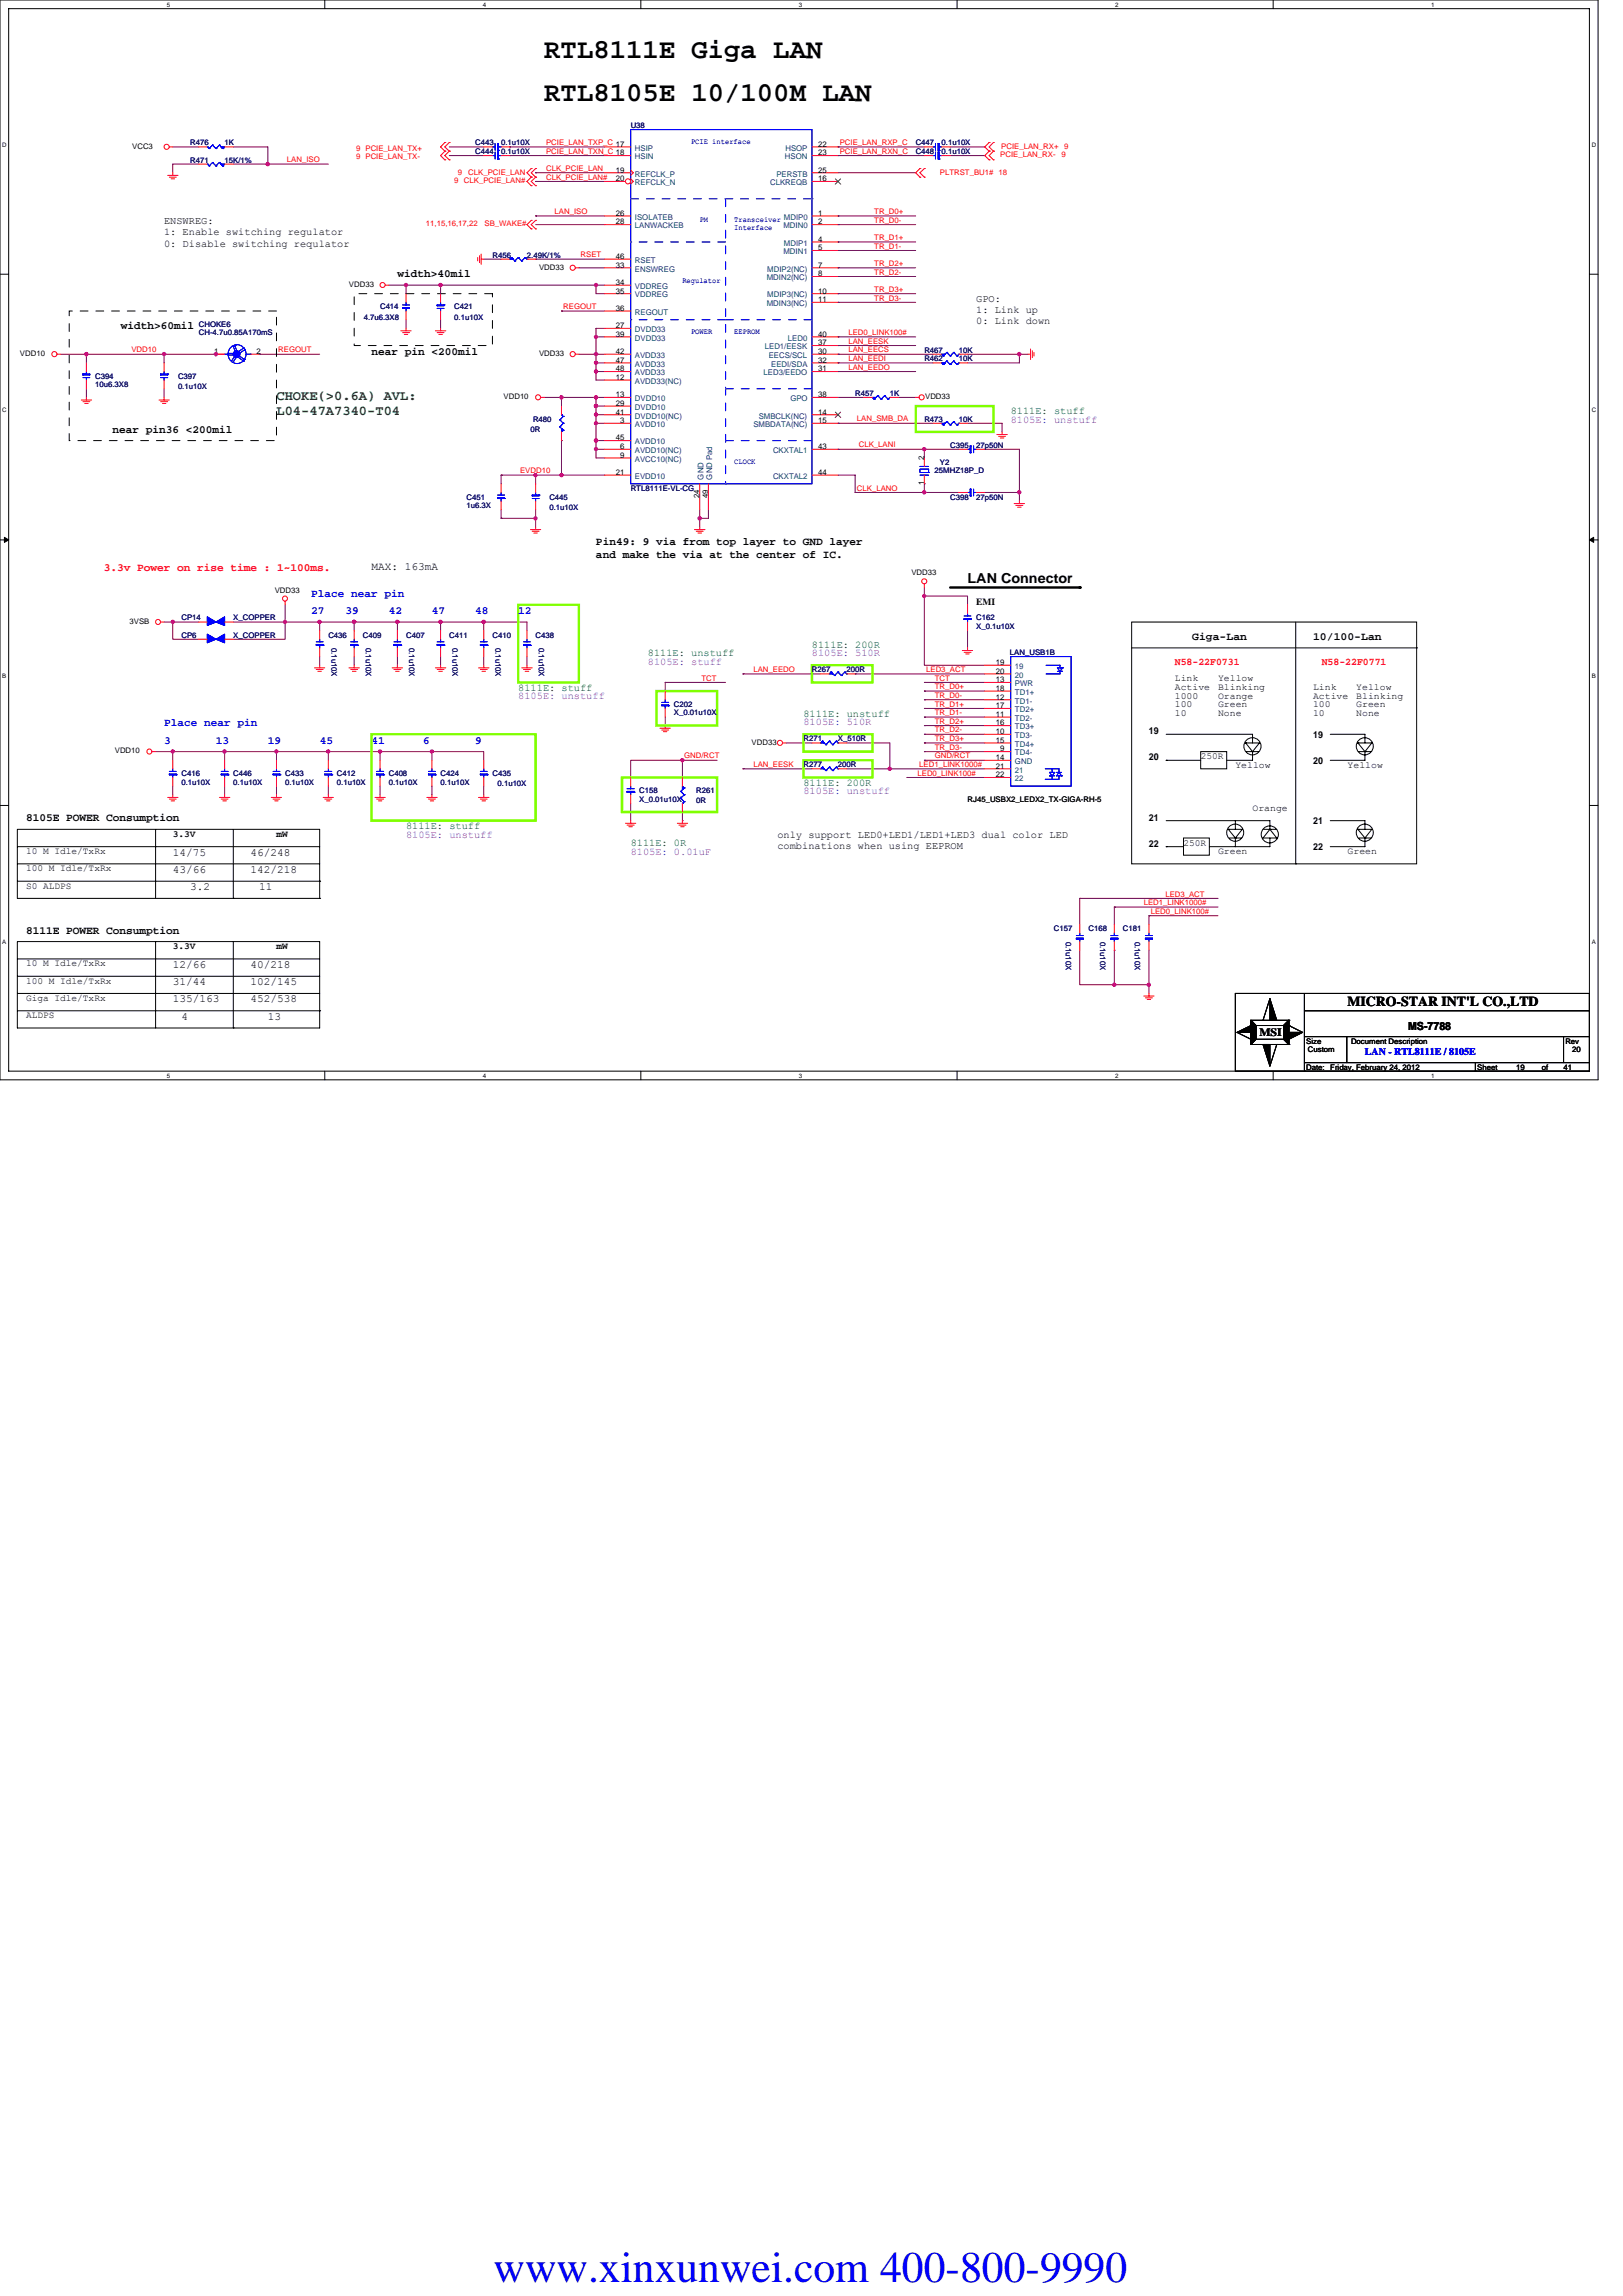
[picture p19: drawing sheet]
<svg xmlns="http://www.w3.org/2000/svg" width="210mm" height="297mm" viewBox="0 0 210 297" stroke-linecap="round" stroke-linejoin="round" font-family="sans-serif">
<defs><g id="words">
<text font-size="5.6" fill="#00f" x="63.9" y="295.3">www.xinxunwei.com 400-800-9990</text>
<g font-size="3.6">
<text x="70.4" y="7.5">RTL8111E Giga LAN</text>
<text x="70.4" y="13">RTL8105E 10/100M LAN</text>
</g>
<g font-size="1.8" fill="#008000">
<text x="35.8" y="51.8">CHOKE(&gt;0.6A) AVL:</text>
<text x="35.8" y="53.7">L04-47A7340-T04</text>
</g>
<g font-size="1.8">
<text x="125.2" y="75.4">LAN Connector</text>
<text x="174.3" y="130.2">MICRO-STAR INT'L CO.,LTD</text>
</g>
<g font-size="1.4">
<text x="51.4" y="35.9">width&gt;40mil</text>
<text x="15.6" y="42.6">width&gt;60mil</text>
<text x="48.1" y="45.9">near pin &lt;200mil</text>
<text x="14.5" y="56">near pin36 &lt;200mil</text>
<text x="77.1" y="70.5">Pin49: 9 via from top layer to GND layer</text>
<text x="48.1" y="73.8">MAX: 163mA</text>
<text x="77.1" y="72.1">and make the via at the center of IC.</text>
<text x="154.2" y="82.8">Giga-Lan</text>
<text x="169.9" y="82.8">10/100-Lan</text>
<text x="3.4" y="106.3">8105E POWER Consumption</text>
<text x="22.4" y="110.7">14/75</text>
<text x="22.4" y="112.9">43/66</text>
<text x="32.4" y="110.7">46/248</text>
<text x="32.4" y="112.9">142/218</text>
<text x="24.6" y="115.1">3.2</text>
<text x="33.5" y="115.1">11</text>
<text x="3.4" y="120.8">8111E POWER Consumption</text>
<text x="22.4" y="125.2">12/66</text>
<text x="32.4" y="125.2">40/218</text>
<text x="22.4" y="129.7">135/163</text>
<text x="22.4" y="127.4">31/44</text>
<text x="23.5" y="131.9">4</text>
<text x="32.4" y="129.7">452/538</text>
<text x="32.4" y="127.4">102/145</text>
<text x="34.7" y="131.9">13</text>
<text x="162.9" y="134">MSI</text>
<text x="182.2" y="133.2">MS-7788</text>
</g>
<text font-size="1.4" fill="#f00" x="13.4" y="73.9">3.3v Power on rise time : 1~100ms.</text>
<g font-size="1.4" fill="#00f">
<text x="40.2" y="77.2">Place near pin</text>
<text x="40.2" y="79.4">27</text>
<text x="44.7" y="79.4">39</text>
<text x="50.3" y="79.4">42</text>
<text x="55.9" y="79.4">47</text>
<text x="61.5" y="79.4">48</text>
<text x="67.1" y="79.4">12</text>
<text x="21.2" y="94">Place near pin</text>
<text x="21.2" y="96.2">3</text>
<text x="27.9" y="96.2">13</text>
<text x="34.6" y="96.2">19</text>
<text x="41.4" y="96.2">45</text>
<text x="48.1" y="96.2">41</text>
<text x="54.8" y="96.2">6</text>
<text x="61.5" y="96.2">9</text>
</g>
<g font-size="1.3">
<text x="21.2" y="29">ENSWREG:</text>
<text x="21.2" y="30.5">1: Enable switching regulator</text>
<text x="21.2" y="31.9">0: Disable switching requlator</text>
<text x="126.3" y="39.1">GPO:</text>
<text x="126.3" y="40.5">1: Link up</text>
<text x="126.3" y="42">0: Link down</text>
<text x="100.6" y="108.4">only support LED0+LED1/LED1+LED3 dual color LED</text>
<text x="100.6" y="109.8">combinations when using EEPROM</text>
</g>
<g font-size="1.3" fill="#008000">
<text x="130.8" y="53.6">8111E: stuff</text>
<text x="105.1" y="83.8">8111E: 200R</text>
<text x="67.1" y="89.4">8111E: stuff</text>
<text x="83.8" y="84.9">8111E: unstuff</text>
<text x="103.9" y="92.7">8111E: unstuff</text>
<text x="103.9" y="101.7">8111E: 200R</text>
<text x="52.5" y="107.3">8111E: stuff</text>
<text x="81.6" y="109.5">8111E: 0R</text>
</g>
<g font-size="1.3" fill="#8000ff">
<text x="130.8" y="54.7">8105E: unstuff</text>
<text x="83.8" y="86">8105E: stuff</text>
<text x="105.1" y="84.9">8105E: 510R</text>
<text x="67.1" y="90.5">8105E: unstuff</text>
<text x="103.9" y="93.9">8105E: 510R</text>
<text x="103.9" y="102.8">8105E: unstuff</text>
<text x="52.5" y="108.4">8105E: unstuff</text>
<text x="81.6" y="110.6">8105E: 0.01uF</text>
</g>
<g font-size="1.3" fill="#f00">
<text x="152" y="86.1">N58-22F0731</text>
<text x="171" y="86.1">N58-22F0771</text>
</g>
<text font-size="1.3" fill="#00f" x="176.6" y="136.5">LAN - RTL8111E / 8105E</text>
<g font-size="1.2">
<text x="126.3" y="78.3">EMI</text>
<text x="152" y="88.2">Link</text>
<text x="152" y="89.3">Active</text>
<text x="157.6" y="89.3">Blinking</text>
<text x="157.6" y="88.2">Yellow</text>
<text x="169.9" y="89.3">Link</text>
<text x="175.5" y="89.3">Yellow</text>
<text x="148.7" y="95">19</text>
<text x="152" y="92.6">10</text>
<text x="152" y="91.5">100</text>
<text x="152" y="90.4">1000</text>
<text x="157.6" y="90.4">Orange</text>
<text x="157.6" y="91.5">Green</text>
<text x="157.6" y="92.6">None</text>
<text x="169.9" y="92.6">10</text>
<text x="169.9" y="95.5">19</text>
<text x="169.9" y="91.5">100</text>
<text x="169.9" y="90.4">Active</text>
<text x="175.5" y="91.5">Green</text>
<text x="175.5" y="92.6">None</text>
<text x="175.5" y="90.4">Blinking</text>
<text x="148.7" y="98.4">20</text>
<text x="155.3" y="98.2">250R</text>
<text x="159.8" y="99.3">Yellow</text>
<text x="169.9" y="98.8">20</text>
<text x="174.3" y="99.3">Yellow</text>
<text x="148.7" y="106.2">21</text>
<text x="162.1" y="104.9">Orange</text>
<text x="169.9" y="106.6">21</text>
<text x="3.4" y="112.7">100 M Idle/TxRx</text>
<text x="3.4" y="110.5">10 M Idle/TxRx</text>
<text x="22.4" y="108.3">3.3V</text>
<text x="35.8" y="108.3">mW</text>
<text x="148.7" y="109.5">22</text>
<text x="153.1" y="109.4">250R</text>
<text x="157.6" y="110.5">Green</text>
<text x="169.9" y="110">22</text>
<text x="174.3" y="110.5">Green</text>
<text x="3.4" y="115">S0 ALDPS</text>
<text x="3.4" y="125">10 M Idle/TxRx</text>
<text x="22.4" y="122.8">3.3V</text>
<text x="35.8" y="122.8">mW</text>
<text x="3.4" y="127.3">100 M Idle/TxRx</text>
<text x="3.4" y="131.7">ALDPS</text>
<text x="3.4" y="129.5">Giga Idle/TxRx</text>
</g>
<g font-size="1" fill="#000080">
<text x="81.6" y="16.6">U38</text>
<text x="24.6" y="21">R471</text>
<text x="24.6" y="18.8">R476</text>
<text x="29.1" y="21">15K/1%</text>
<text x="29.1" y="18.8">1K</text>
<text x="61.5" y="19.9">C444</text>
<text x="61.5" y="18.8">C443</text>
<text x="64.8" y="19.9">0.1u10X</text>
<text x="64.8" y="18.8">0.1u10X</text>
<text x="118.5" y="18.8">C447</text>
<text x="118.5" y="19.9">C448</text>
<text x="121.8" y="18.8">0.1u10X</text>
<text x="121.8" y="19.9">0.1u10X</text>
<text x="63.7" y="33.3">R456</text>
<text x="68.2" y="33.3">2.49K/1%</text>
<text x="47.1" y="41.4">4.7u6.3X8</text>
<text x="49.2" y="40">C414</text>
<text x="58.8" y="40">C421</text>
<text x="58.8" y="41.4">0.1u10X</text>
<text x="25.7" y="42.3">CHOKE6</text>
<text x="25.7" y="43.4">CH-4.7u0.85A170mS</text>
<text x="119.6" y="46.7">R462</text>
<text x="119.6" y="45.6">R467</text>
<text x="124.1" y="46.7">10K</text>
<text x="124.1" y="45.6">10K</text>
<text x="12.3" y="49">C394</text>
<text x="12.3" y="50.1">10u6.3X8</text>
<text x="23" y="49">C397</text>
<text x="23" y="50.3">0.1u10X</text>
<text x="110.6" y="51.2">R457</text>
<text x="115.1" y="51.2">1K</text>
<text x="68.6" y="55.9">0R</text>
<text x="69" y="54.6">R480</text>
<text x="119.6" y="54.6">R473</text>
<text x="122.9" y="57.9">C395</text>
<text x="124.1" y="54.6">10K</text>
<text x="126.3" y="57.9">27p50N</text>
<text x="60.3" y="64.6">C451</text>
<text x="60.3" y="65.7">1u6.3X</text>
<text x="71.1" y="64.6">C445</text>
<text x="71.1" y="66">0.1u10X</text>
<text x="81.6" y="63.5">RTL8111E-VL-CG</text>
<text x="120.9" y="61.3">25MHZ18P_D</text>
<text x="121.6" y="60.2">Y2</text>
<text x="122.9" y="64.6">C398</text>
<text x="126.3" y="64.6">27p50N</text>
<text x="23.5" y="82.5">CP6</text>
<text x="23.5" y="80.3">CP14</text>
<text x="30.2" y="82.5">X_COPPER</text>
<text x="30.2" y="80.3">X_COPPER</text>
<text x="42.5" y="82.5">C436</text>
<text x="42.9" y="83.8" transform="rotate(90 42.9 83.8)">0.1u10X</text>
<text x="46.9" y="82.5">C409</text>
<text x="47.3" y="83.8" transform="rotate(90 47.3 83.8)">0.1u10X</text>
<text x="52.5" y="82.5">C407</text>
<text x="52.9" y="83.8" transform="rotate(90 52.9 83.8)">0.1u10X</text>
<text x="58.1" y="82.5">C411</text>
<text x="58.5" y="83.8" transform="rotate(90 58.5 83.8)">0.1u10X</text>
<text x="63.7" y="82.5">C410</text>
<text x="64.1" y="83.8" transform="rotate(90 64.1 83.8)">0.1u10X</text>
<text x="69.3" y="82.5">C438</text>
<text x="69.7" y="83.8" transform="rotate(90 69.7 83.8)">0.1u10X</text>
<text x="126.3" y="80.3">C162</text>
<text x="126.3" y="81.4">X_0.1u10X</text>
<text x="105.1" y="87">R267</text>
<text x="109.5" y="87">200R</text>
<text x="130.7" y="84.7">LAN_USB1B</text>
<text x="87.2" y="91.4">C202</text>
<text x="87.2" y="92.6">X_0.01u10X</text>
<text x="103.9" y="95.9">R271</text>
<text x="108.4" y="95.9">X_510R</text>
<text x="23.5" y="100.4">C416</text>
<text x="23.5" y="101.5">0.1u10X</text>
<text x="30.2" y="100.4">C446</text>
<text x="30.2" y="101.5">0.1u10X</text>
<text x="36.9" y="100.4">C433</text>
<text x="36.9" y="101.5">0.1u10X</text>
<text x="43.6" y="100.4">C412</text>
<text x="43.6" y="101.5">0.1u10X</text>
<text x="50.3" y="100.4">C408</text>
<text x="50.3" y="101.5">0.1u10X</text>
<text x="57" y="100.4">C424</text>
<text x="57" y="101.5">0.1u10X</text>
<text x="63.7" y="100.4">C435</text>
<text x="64.4" y="101.7">0.1u10X</text>
<text x="103.9" y="99.3">R277</text>
<text x="108.4" y="99.3">200R</text>
<text x="82.7" y="102.6">C158</text>
<text x="82.7" y="103.7">X_0.01u10X</text>
<text x="90.1" y="102.6">R261</text>
<text x="90.1" y="103.9">0R</text>
<text x="136.4" y="120.5">C157</text>
<text x="137.9" y="121.8" transform="rotate(90 137.9 121.8)">0.1u10X</text>
<text x="140.8" y="120.5">C168</text>
<text x="142.3" y="121.8" transform="rotate(90 142.3 121.8)">0.1u10X</text>
<text x="145.3" y="120.5">C181</text>
<text x="146.8" y="121.8" transform="rotate(90 146.8 121.8)">0.1u10X</text>
</g>
<g font-size="1">
<text x="17.1" y="19.2">VCC3</text>
<text x="79.7" y="22.3">19</text>
<text x="79.7" y="23.5">20</text>
<text x="105.8" y="22.3">25</text>
<text x="105.8" y="20.1">23</text>
<text x="105.8" y="19">22</text>
<text x="105.8" y="23.5">16</text>
<text x="79.7" y="29">28</text>
<text x="79.7" y="27.9">26</text>
<text x="105.8" y="29">2</text>
<text x="105.8" y="27.9">1</text>
<text x="69.7" y="34.9">VDD33</text>
<text x="79.7" y="34.6">33</text>
<text x="79.7" y="33.5">46</text>
<text x="105.8" y="35.8">8</text>
<text x="105.8" y="32.4">5</text>
<text x="105.8" y="34.6">7</text>
<text x="105.8" y="31.3">4</text>
<text x="45.1" y="37.1">VDD33</text>
<text x="79.7" y="36.9">34</text>
<text x="79.7" y="38">35</text>
<text x="79.7" y="40.2">36</text>
<text x="105.8" y="39.1">11</text>
<text x="105.8" y="38">10</text>
<text x="2.6" y="46.1">VDD10</text>
<text x="27.7" y="45.8">1</text>
<text x="33.2" y="45.8">2</text>
<text x="69.7" y="46.1">VDD33</text>
<text x="79.7" y="43.6">39</text>
<text x="79.7" y="46.9">47</text>
<text x="79.7" y="42.5">27</text>
<text x="79.7" y="45.8">42</text>
<text x="105.8" y="44.7">37</text>
<text x="105.8" y="45.8">30</text>
<text x="105.8" y="46.9">32</text>
<text x="105.8" y="43.6">40</text>
<text x="65.2" y="51.6">VDD10</text>
<text x="79.7" y="48">48</text>
<text x="79.7" y="51.4">13</text>
<text x="79.7" y="52.5">29</text>
<text x="79.7" y="49.1">12</text>
<text x="79.7" y="53.6">41</text>
<text x="105.8" y="51.4">38</text>
<text x="105.8" y="53.6">14</text>
<text x="105.8" y="48">31</text>
<text x="119.7" y="51.6">VDD33</text>
<text x="79.7" y="57">45</text>
<text x="80.2" y="59.2">9</text>
<text x="80.2" y="58.1">6</text>
<text x="80.2" y="54.7">3</text>
<text x="105.8" y="58.1">43</text>
<text x="105.8" y="54.7">15</text>
<text x="119.6" y="59.6" transform="rotate(-90 119.6 59.6)">2</text>
<text x="79.7" y="61.4">21</text>
<text x="90.5" y="64.5" transform="rotate(-90 90.5 64.5)">24</text>
<text x="91.6" y="64.5" transform="rotate(-90 91.6 64.5)">49</text>
<text x="105.8" y="61.4">44</text>
<text x="119.6" y="62.8" transform="rotate(-90 119.6 62.8)">1</text>
<text x="35.5" y="76.7">VDD33</text>
<text x="117.9" y="74.4">VDD33</text>
<text x="16.8" y="80.7">3VSB</text>
<text x="128.8" y="86">19</text>
<text x="128.8" y="87.2">20</text>
<text x="128.8" y="88.3">13</text>
<text x="128.8" y="89.4">18</text>
<text x="128.8" y="95">10</text>
<text x="128.8" y="92.8">11</text>
<text x="128.8" y="90.5">12</text>
<text x="128.8" y="93.9">16</text>
<text x="128.8" y="91.6">17</text>
<text x="14.9" y="97.5">VDD10</text>
<text x="97.2" y="96.4">VDD33</text>
<text x="128.8" y="99.4">21</text>
<text x="128.8" y="100.6">22</text>
<text x="128.8" y="98.3">14</text>
<text x="128.8" y="96.1">15</text>
<text x="129.4" y="97.2">9</text>
<text x="125.2" y="103.7">RJ45_USBX2_LEDX2_TX-GIGA-RH-5</text>
<text x="169" y="135">Size</text>
<text x="169.2" y="136.1">Custom</text>
<text x="174.8" y="135">Document Description</text>
<text x="202.5" y="135">Rev</text>
<text x="203.4" y="136.1">20</text>
<text x="169" y="138.4">Date:</text>
<text x="172.1" y="138.4">Friday, February 24, 2012</text>
<text x="191.1" y="138.4">Sheet</text>
<text x="196.2" y="138.4">19</text>
<text x="199.5" y="138.4">of</text>
<text x="202.3" y="138.4">41</text>
</g>
<g font-size="1" fill="#f00">
<text x="37.1" y="21">LAN_ISO</text>
<text x="46.1" y="20.6">9 PCIE_LAN_TX-</text>
<text x="46.1" y="19.5">9 PCIE_LAN_TX+</text>
<text x="58.8" y="23.7">9 CLK_PCIE_LAN#</text>
<text x="59.2" y="22.6">9</text>
<text x="60.6" y="22.6">CLK_PCIE_LAN</text>
<text x="70.7" y="22.1">CLK_PCIE_LAN</text>
<text x="70.7" y="23.2">CLK_PCIE_LAN#</text>
<text x="70.7" y="18.8">PCIE_LAN_TXP_C 17</text>
<text x="70.7" y="19.9">PCIE_LAN_TXN_C 18</text>
<text x="108.6" y="18.8">PCIE_LAN_RXP_C</text>
<text x="108.6" y="19.9">PCIE_LAN_RXN_C</text>
<text x="121.6" y="22.6">PLTRST_BU1# 18</text>
<text x="129.4" y="20.4">PCIE_LAN_RX-</text>
<text x="129.5" y="19.2">PCIE_LAN_RX+</text>
<text x="137.3" y="20.4">9</text>
<text x="137.7" y="19.2">9</text>
<text x="55.1" y="29.3">11,15,16,17,22</text>
<text x="62.7" y="29.3">SB_WAKE#</text>
<text x="71.8" y="27.7">LAN_ISO</text>
<text x="113.1" y="27.7">TR_D0+</text>
<text x="113.1" y="28.8">TR_D0-</text>
<text x="75.1" y="33.3">RSET</text>
<text x="113.1" y="34.4">TR_D2+</text>
<text x="113.1" y="35.5">TR_D2-</text>
<text x="113.1" y="31.1">TR_D1+</text>
<text x="113.1" y="32.2">TR_D1-</text>
<text x="72.9" y="40">REGOUT</text>
<text x="113.1" y="37.8">TR_D3+</text>
<text x="113.1" y="38.9">TR_D3-</text>
<text x="17" y="45.6">VDD10</text>
<text x="36" y="45.6">REGOUT</text>
<text x="109.8" y="47.8">LAN_EEDO</text>
<text x="109.8" y="45.6">LAN_EECS</text>
<text x="109.8" y="44.5">LAN_EESK</text>
<text x="109.8" y="46.7">LAN_EEDI</text>
<text x="109.8" y="43.3">LED0_LINK100#</text>
<text x="110.9" y="54.5">LAN_SMB_DA</text>
<text x="111.1" y="57.9">CLK_LANI</text>
<text x="67.3" y="61.2">EVDD10</text>
<text x="110.9" y="63.5">CLK_LANO</text>
<text x="90.8" y="88.1">TCT</text>
<text x="97.5" y="87">LAN_EEDO</text>
<text x="119.8" y="87">LED3_ACT</text>
<text x="120.9" y="88.1">TCT</text>
<text x="120.9" y="89.2">TR_D0+</text>
<text x="120.9" y="93.6">TR_D2+</text>
<text x="120.9" y="90.3">TR_D0-</text>
<text x="120.9" y="94.8">TR_D2-</text>
<text x="120.9" y="91.4">TR_D1+</text>
<text x="120.9" y="92.5">TR_D1-</text>
<text x="120.9" y="95.9">TR_D3+</text>
<text x="88.5" y="98.1">GND/RCT</text>
<text x="97.5" y="99.2">LAN_EESK</text>
<text x="118.7" y="100.4">LED0_LINK100#</text>
<text x="118.9" y="99.2">LED1_LINK1000#</text>
<text x="120.9" y="97">TR_D3-</text>
<text x="120.9" y="98.1">GND/RCT</text>
<text x="148" y="117.1">LED1_LINK1000#</text>
<text x="148.9" y="118.2">LED0_LINK100#</text>
<text x="150.8" y="116">LED3_ACT</text>
</g>
<g font-size="1" fill="#004080">
<text x="82.1" y="19.5">HSIP</text>
<text x="82.1" y="20.6">HSIN</text>
<text x="82.1" y="22.8">REFCLK_P</text>
<text x="82.1" y="24">REFCLK_N</text>
<text x="99.6" y="24">CLKREQB</text>
<text x="100.5" y="22.8">PERSTB</text>
<text x="101.6" y="20.6">HSON</text>
<text x="101.6" y="19.5">HSOP</text>
<text x="82.1" y="29.5">LANWACKEB</text>
<text x="82.1" y="28.4">ISOLATEB</text>
<text x="101.4" y="29.5">MDIN0</text>
<text x="101.4" y="28.4">MDIP0</text>
<text x="82.1" y="35.1">ENSWREG</text>
<text x="82.1" y="34">RSET</text>
<text x="99.3" y="35.1">MDIP2(NC)</text>
<text x="101.4" y="32.9">MDIN1</text>
<text x="101.4" y="31.8">MDIP1</text>
<text x="82.1" y="37.4">VDDREG</text>
<text x="82.1" y="38.5">VDDREG</text>
<text x="82.1" y="40.7">REGOUT</text>
<text x="99.2" y="36.3">MDIN2(NC)</text>
<text x="99.2" y="39.6">MDIN3(NC)</text>
<text x="99.3" y="38.5">MDIP3(NC)</text>
<text x="82.1" y="44.1">DVDD33</text>
<text x="82.1" y="47.4">AVDD33</text>
<text x="82.1" y="43">DVDD33</text>
<text x="82.1" y="46.3">AVDD33</text>
<text x="99" y="45.2">LED1/EESK</text>
<text x="99.5" y="46.3">EECS/SCL</text>
<text x="99.8" y="47.4">EEDI/SDA</text>
<text x="101.9" y="44.1">LED0</text>
<text x="82.1" y="48.6">AVDD33</text>
<text x="82.1" y="51.9">DVDD10</text>
<text x="82.1" y="53">DVDD10</text>
<text x="82.1" y="49.7">AVDD33(NC)</text>
<text x="98.8" y="48.6">LED3/EEDO</text>
<text x="102.3" y="51.9">GPO</text>
<text x="82.1" y="59.7">AVCC10(NC)</text>
<text x="82.1" y="58.6">AVDD10(NC)</text>
<text x="82.1" y="54.1">DVDD10(NC)</text>
<text x="82.1" y="55.2">AVDD10</text>
<text x="82.1" y="57.5">AVDD10</text>
<text x="97.5" y="55.2">SMBDATA(NC)</text>
<text x="98.2" y="54.1">SMBCLK(NC)</text>
<text x="100" y="58.6">CKXTAL1</text>
<text x="82.1" y="62">EVDD10</text>
<text x="91" y="62" transform="rotate(-90 91 62)">GND</text>
<text x="92.1" y="62" transform="rotate(-90 92.1 62)">GND Pad</text>
<text x="100" y="62">CKXTAL2</text>
<text x="131.3" y="86.6">19</text>
<text x="131.3" y="87.7">20</text>
<text x="131.3" y="88.8">PWR</text>
<text x="131.3" y="89.9">TD1+</text>
<text x="131.3" y="95.5">TD3-</text>
<text x="131.3" y="93.3">TD2-</text>
<text x="131.3" y="91">TD1-</text>
<text x="131.3" y="94.4">TD3+</text>
<text x="131.3" y="92.1">TD2+</text>
<text x="131.3" y="99.9">21</text>
<text x="131.3" y="101.1">22</text>
<text x="131.3" y="97.7">TD4-</text>
<text x="131.3" y="98.8">GND</text>
<text x="131.3" y="96.6">TD4+</text>
</g>
<g font-size="1" fill="#00f">
<text x="89.4" y="18.7">PCIE interface</text>
<text x="90.5" y="28.7">PM</text>
<text x="95" y="28.7">Transceiver</text>
<text x="95" y="29.8">Interface</text>
<text x="88.3" y="36.6">Regulator</text>
<text x="89.4" y="43.3">POWER</text>
<text x="95" y="43.3">EEPROM</text>
<text x="95" y="60">CLOCK</text>
</g>
<g font-size=".8">
<text x="21.6" y=".8">5</text>
<text x="62.5" y=".8">4</text>
<text x="103.4" y=".8">3</text>
<text x="144.3" y=".8">2</text>
<text x="185.2" y=".8">1</text>
<text x=".3" y="19">D</text>
<text x="205.9" y="19">D</text>
<text x=".3" y="53.4">C</text>
<text x="205.9" y="53.4">C</text>
<text x=".3" y="87.7">B</text>
<text x="205.9" y="87.7">B</text>
<text x=".3" y="122.1">A</text>
<text x="205.9" y="122.1">A</text>
<text x="21.6" y="139.4">5</text>
<text x="62.5" y="139.4">4</text>
<text x="103.4" y="139.4">3</text>
<text x="144.3" y="139.4">2</text>
<text x="185.2" y="139.4">1</text>
</g>
</g></defs>
<path d="M0 0h206.8v139.7h-206.8zM1.1 1.1h204.5v137.5h-204.5z" fill="none" stroke="#000" stroke-width=".13"/>
<g fill="#fff">
<path d="M21.6 .1h.4v.9h-.4z"/>
<path d="M21.6 138.7h.4v.9h-.4z"/>
</g>
<path d="M42 0v1.1M42 138.6v1.1" fill="none" stroke="#000" stroke-width=".13"/>
<g fill="#fff">
<path d="M62.5 .1h.4v.9h-.4z"/>
<path d="M62.5 138.7h.4v.9h-.4z"/>
</g>
<path d="M82.9 0v1.1M82.9 138.6v1.1" fill="none" stroke="#000" stroke-width=".13"/>
<g fill="#fff">
<path d="M103.4 .1h.4v.9h-.4z"/>
<path d="M103.4 138.7h.4v.9h-.4z"/>
</g>
<path d="M123.8 0v1.1M123.8 138.6v1.1" fill="none" stroke="#000" stroke-width=".13"/>
<g fill="#fff">
<path d="M144.3 .1h.4v.9h-.4z"/>
<path d="M144.3 138.7h.4v.9h-.4z"/>
</g>
<path d="M164.7 0v1.1M164.7 138.6v1.1" fill="none" stroke="#000" stroke-width=".13"/>
<g fill="#fff">
<path d="M185.2 .1h.4v.9h-.4z"/>
<path d="M185.2 138.7h.4v.9h-.4z"/>
<path d="M.3 18.3h.6v.9h-.6z"/>
<path d="M205.9 18.3h.6v.9h-.6z"/>
<path d="M.3 52.6h.6v.9h-.6z"/>
<path d="M205.9 52.6h.6v.9h-.6z"/>
</g>
<path d="M0 35.5h1.1M205.6 35.5h1.2" fill="none" stroke="#000" stroke-width=".13"/>
<g fill="#fff">
<path d="M.3 87h.5v.9h-.5z"/>
<path d="M205.9 87h.6v.9h-.6z"/>
</g>
<path d="M0 69.8h1.1M205.6 69.8h1.2" fill="none" stroke="#000" stroke-width=".13"/>
<path d="M.6 69.5l.5 .3-.5 .4zM205.6 69.8l.6-.3v.7z" fill="#000" stroke="#000" stroke-width=".13"/>
<g fill="#fff">
<path d="M.3 121.4h.5v.9h-.5z"/>
<path d="M205.9 121.4h.6v.9h-.6z"/>
</g>
<g fill="none" stroke="#000" stroke-width=".13">
<path d="M146.4 80.5h36.9v31.3h-36.9zM146.4 83.8h36.9M150.9 95h11.2v1.1M150.9 98.4h.1M150.9 98.4h4.4M155.3 97.2h3.4v2.3h-3.4zM161.2 96.1h.1M161.2 96.1h1.7l-.8 1.1M161.2 96.1l.9 1.1M161.3 97.2h1.5M162.1 97.2v1.2h-3.4M162.1 97.2h.1"/>
<path d="M167.6 80.5v31.3M172.1 95h4.5v1.1M175.7 96.1h.1M175.7 96.1h1.8l-.9 1.1M175.7 96.1l.9 1.1M175.8 97.2h1.6M176.6 97.2v1.2h-4.5M176.6 97.2h.1M183.3 83.8h.1M0 104.2h1.1M2.2 109.5h39.2M2.2 111.8h39.2"/>
<path d="M2.2 107.3h39.2v8.9h-39.2zM2.2 114h39.2M20.1 107.3v8.9M30.2 116.2h.1M30.2 107.3v8.9M41.4 116.2h.1M41.4 114h.1M150.9 106.2h8.9M150.9 109.5h.1M150.9 109.5h2.2M153.1 108.4h3.4v2.2h-3.4zM156.5 109.5h3.3"/>
<path d="M158.9 107.3h1.8l-.9 1.1M158.9 107.3h.1M158.9 107.3l.9 1.1M159 108.4h1.6M159.8 106.2h4.5v1.1M159.8 106.2v1.1M159.8 108.4h.1M159.8 108.4v1.1M163.5 107.3h1.6M164.3 107.3h.1M164.3 108.4v1.1h-4.5M164.3 107.3l-.9 1.1h1.8"/>
<path d="M164.3 107.3l.9 1.1M165.2 108.4h.1M167.6 111.8h.1M172.1 106.2h4.5v1.1M175.7 107.3h.1M175.7 107.3h1.8l-.9 1.1M175.7 107.3l.9 1.1M175.8 108.4h1.6M176.6 108.4h.1M176.6 108.4v1.1h-4.5M205.6 104.2h1.2M2.2 121.8h39.2v11.2h-39.2z"/>
<path d="M2.2 124.1h39.2M2.2 126.3h39.2M2.2 128.5h39.2M2.2 130.8h39.2M20.1 121.8v11.2M30.2 133h.1M30.2 121.8v11.2M41.4 130.8h.1M159.8 128.5h45.8v10.1h-45.8zM160 133.6l1.8 .9M161.8 132h5v3.1h-5zM161.8 134.5h.1"/>
<path d="M161.8 135.1h.1M161.8 132l.7 .7M162.5 132.7h3.6v1.8h-3.6zM162.5 134.5l-.7 .6M162.5 132.7h.1M163.4 132h.1M164.3 129.2l-.9 2.8M165.2 135.1h.1M165.2 135.1l-.9 2.8M166.1 134.5l.7 .6M166.8 135.1h.1M166.8 132h.1"/>
<path d="M166.8 132.7h.1M166.8 132l-.7 .7M166.8 132.7l1.7 .9M168.8 130.8h36.8M168.8 134.1h36.8M168.8 138.6h.1M168.8 128.5v10.1M168.8 137.5h36.8M174.2 134.1v3.4M190.9 138.6h.1M190.9 137.5v1.1M202.3 134.1v3.4"/>
<circle cx="162" cy="96.5" r="1.11"/>
<circle cx="176.6" cy="96.5" r="1.11"/>
<circle cx="159.8" cy="107.7" r="1.11"/>
<circle cx="164.3" cy="108" r="1.11"/>
<circle cx="176.6" cy="107.7" r="1.11"/>
</g>
<g fill="none" stroke="#800040" stroke-width=".13">
<path d="M22.4 19h3.3M30.2 19h4.4v2.2M58.1 19h4.5M65.9 19h.1M65.9 19h12.3M108.4 19h.1M108.4 19h11.2M122.9 19h4.5M25.7 21.2h-3.3v1.2M30.2 21.2h4.4M34.6 21.2h.1M34.6 21.2h7.9"/>
<path d="M50.3 36.9h2.2M52.5 36.9h4.5v1.1M52.5 36.9h.1M52.5 36.9v1.1M57 36.9h20.1v1.1h1.1M57 36.9h.1M58.1 20.1h4.5M62.6 33.5h2.2M65.9 20.1h.1M65.9 20.1h12.3M69.3 23.5h.1M69.3 33.5h.1"/>
<path d="M69.3 23.5h8.9M69.3 33.5h8.9M69.3 27.9h.1M69.3 29.1h8.9M69.3 22.4h.1M69.3 27.9h8.9M69.3 22.4h8.9M74.9 34.6h3.3M77.1 36.9h.1M77.1 36.9h1.1M108.4 20.1h.1M108.4 20.1h11.2"/>
<path d="M108.4 34.6h.1M108.4 35.8h.1M108.4 38h.1M108.4 39.1h.1M108.4 27.9h.1M108.4 29.1h.1M108.4 31.3h.1M108.4 32.4h.1M108.4 22.4h10.1M108.4 34.6h10.1M108.4 35.8h10.1M108.4 38h10.1"/>
<path d="M108.4 39.1h10.1M108.4 27.9h10.1M108.4 29.1h10.1M108.4 31.3h10.1M108.4 32.4h10.1M122.9 20.1h4.5M7.8 45.8h3.4M11.2 45.8v1.1M11.2 50.3v1.1M11.2 45.8h.1M21.2 50.3v1.1M21.2 45.8v1.1"/>
<path d="M21.2 45.8h.1M27.9 45.8h.1M29.1 45.8h-17.9M33.5 45.8h.1M33.5 45.8h7.9M52.5 41.4v1.1M57 41.4v1.1M70.4 51.4h2.2M72.6 40.2h.1M72.6 40.2h5.6M72.6 57h.1M72.6 57v4.5"/>
<path d="M72.6 51.4h.1M72.6 51.4h5.6M72.6 51.4v1.1M74.9 45.8h2.2M77.1 45.8h.1M77.1 45.8v1.1M77.1 53.7h1.1M77.1 54.8h1.1M77.1 43.6v2.2M77.1 52.5h.1M77.1 54.8v2.2h1.1M77.1 54.8h.1"/>
<path d="M77.1 45.8h1.1M77.1 58.1h1.1M77.1 48.1h1.1M77.1 46.9h1.1M77.1 52.5h1.1M77.1 43.6h.1M77.1 51.4h.1M77.1 53.7h.1M77.1 58.1h.1M77.1 57v2.2h1.1M77.1 57h.1M77.1 46.9v2.3h1.1"/>
<path d="M77.1 46.9h.1M77.1 43.6h1.1M77.1 51.4v3.4M78.2 42.5h-1.1v1.1M108.4 45.8h.1M108.4 46.9h.1M108.4 43.6h.1M108.4 54.8h.1M108.4 45.8h12.3M108.4 46.9h12.3M108.4 43.6h10.1M108.4 54.8h12.3"/>
<path d="M108.4 58.1h.1M108.4 58.1h15.7M108.4 51.4h3.4M108.4 48.1h.1M108.4 44.7h.1M108.4 48.1h10.1M108.4 44.7h10.1M116.2 51.4h2.3M119.6 58.1h.1M119.6 58.1v1.1M125.2 45.8h6.7M125.2 54.8h4.4v1.1"/>
<path d="M127.4 58.1h4.5v5.6M131.9 45.8v1.1h-6.7M131.9 45.8h.1M131.9 45.8h1.1M36.9 78.2v2.3M64.8 61.5v1.1M64.8 61.5h4.5v1.1M64.8 61.5h.1M64.8 65.9v1.2M64.8 67.1h.1M64.8 67.1h4.5M69.3 61.5h.1"/>
<path d="M69.3 61.5h3.3M69.3 65.9v2.3M72.6 61.5h5.6M90.5 65.9v1.2M90.5 67.1h.1M90.5 67.1v1.1M91.7 65.9v1.2h-1.2M108.4 61.5h2.2v2.2M110.6 63.7h.1M110.6 63.7h9M119.6 62.6v1.1h4.5M119.6 62.6h.1"/>
<path d="M119.6 77.1v9h7.8M119.6 77.1h.1M119.6 77.1h5.6v1.1M119.6 76v1.1M127.4 63.7h4.5M131.9 63.7h.1M131.9 63.7v1.1M20.1 97.2h2.3M21.2 80.5h1.2M22.4 97.2v1.2M22.4 97.2h.1M22.4 80.5v2.2h3.3"/>
<path d="M22.4 80.5h.1M22.4 97.2h13.4M22.4 80.5h3.3M29.1 97.2v1.2M29.1 97.2h.1M30.2 80.5h6.7M35.8 97.2h6.7v1.2M35.8 97.2h.1M35.8 97.2v1.2M36.9 80.5h4.5M36.9 80.5h.1M36.9 80.5v2.2h-6.7"/>
<path d="M41.4 84.9v1.2M41.4 80.5h.1M41.4 80.5v1.1M41.4 80.5h26.8v1.1M42.5 97.2h6.7M45.8 80.5v1.1M45.8 80.5h.1M45.8 84.9v1.2M49.2 97.2v1.2M49.2 97.2h.1M49.2 97.2h6.7M51.4 80.5h.1"/>
<path d="M51.4 84.9v1.2M51.4 80.5v1.1M55.9 97.2v1.2M55.9 97.2h6.7v1.2M55.9 97.2h.1M57 80.5h.1M57 80.5v1.1M57 84.9v1.2M62.6 80.5h.1M62.6 84.9v1.2M62.6 80.5v1.1M68.2 84.9v1.2"/>
<path d="M86.1 92.8v1.1M86.1 88.3h.1M86.1 88.3h7.8M86.1 88.3v1.1M88.3 98.4v2.2M88.3 98.4h-6.7v2.2M88.3 98.4h.1M88.3 98.4h4.5M96.1 99.5h.1M96.1 99.5h9M96.1 87.2h.1M96.1 87.2h10.1"/>
<path d="M101.7 96.1h3.4M109.5 96.1h5.6v3.4M109.5 99.5h5.6M110.6 87.2h.1M110.6 87.2h16.8M115.1 99.5h.1M115.1 99.5h12.3M119.6 88.3h.1M119.6 93.9h.1M119.6 90.5h.1M119.6 95h.1M119.6 91.7h.1"/>
<path d="M119.6 92.8h.1M119.6 96.1h.1M119.6 89.4h.1M119.6 97.2h.1M119.6 98.4h.1M119.6 88.3h7.8M119.6 97.2h7.8M119.6 93.9h7.8M119.6 90.5h7.8M119.6 95h7.8M119.6 91.7h7.8M119.6 92.8h7.8"/>
<path d="M119.6 96.1h7.8M119.6 89.4h7.8M119.6 98.4h7.8M125.2 81.6v2.2M22.4 101.7v1.1M29.1 101.7v1.1M35.8 101.7v1.1M42.5 101.7v1.1M49.2 101.7v1.1M55.9 101.7v1.1M62.6 101.7v1.1M81.6 103.9v2.3"/>
<path d="M88.3 106.2h.1M88.3 105.1v1.1M117.3 100.6h.1M117.3 100.6h10.1M139.7 116.2v3.4M139.7 116.2h.1M139.7 116.2h17.9M144.2 117.3v2.3M144.2 117.3h.1M144.2 117.3h13.4M148.7 118.5v1.1M148.7 118.5h.1"/>
<path d="M148.7 118.5h8.9M139.7 122.9v4.5h4.5M144.2 122.9v4.5h4.5M144.2 122.9h.1M148.7 127.4h.1M148.7 127.4v1.1M148.7 122.9v4.5"/>
</g>
<g fill="#f0f" stroke="#f0f" stroke-width=".13">
<path d="M28.9 97.1h.3l.1 .1-.1 .2h-.2h-.1z" fill-rule="evenodd"/>
<path d="M77 51.2h.3v.2v.2h-.2h-.1z" fill-rule="evenodd"/>
<path d="M131.7 45.7h.3l.1 .1-.1 .2h-.1h-.2z" fill-rule="evenodd"/>
<path d="M77 45.7h.3v.1v.2h-.2h-.1z" fill-rule="evenodd"/>
<path d="M77 56.8h.3v.2v.1l-.2 .1-.1-.1z" fill-rule="evenodd"/>
<path d="M27.8 45.7h.3l.1 .1-.1 .2h-.2h-.1z" fill-rule="evenodd"/>
<path d="M90.4 66.9h.3v.2v.1l-.2 .1-.1-.1z" fill-rule="evenodd"/>
<path d="M34.5 21.1h.3l.1 .1-.1 .2h-.2h-.1z" fill-rule="evenodd"/>
<path d="M56.8 36.7h.3l.1 .2-.1 .1-.1 .1-.2-.1z" fill-rule="evenodd"/>
<path d="M62.4 80.3h.3l.1 .2-.1 .1-.1 .1-.2-.1z" fill-rule="evenodd"/>
<path d="M11 45.7h.3l.1 .1-.1 .2h-.1h-.2z" fill-rule="evenodd"/>
<path d="M51.2 80.3h.4v.2v.1l-.2 .1-.2-.1z" fill-rule="evenodd"/>
<path d="M77 56.8h.3v.2v.1l-.2 .1-.1-.1z" fill-rule="evenodd"/>
<path d="M72.5 51.2h.3l.1 .2-.1 .2h-.2h-.1z" fill-rule="evenodd"/>
<path d="M45.7 80.3h.3v.2v.1l-.2 .1-.1-.1z" fill-rule="evenodd"/>
<path d="M45.7 80.3h.3v.2v.1l-.2 .1-.1-.1z" fill-rule="evenodd"/>
<path d="M56.8 80.3h.3l.1 .2-.1 .1-.1 .1-.2-.1z" fill-rule="evenodd"/>
<path d="M21.1 45.7h.3v.1v.2h-.2h-.1z" fill-rule="evenodd"/>
<circle cx="52.5" cy="36.9" r=".21"/>
<circle cx="77.1" cy="36.9" r=".21"/>
<circle cx="22.4" cy="97.2" r=".21"/>
<circle cx="42.5" cy="97.2" r=".21"/>
<circle cx="35.8" cy="97.2" r=".21"/>
<circle cx="77.1" cy="43.6" r=".21"/>
<circle cx="77.1" cy="52.5" r=".21"/>
<circle cx="77.1" cy="53.6" r=".21"/>
<circle cx="144.2" cy="127.4" r=".21"/>
<circle cx="77.1" cy="54.8" r=".21"/>
<circle cx="69.3" cy="67.1" r=".21"/>
<circle cx="131.9" cy="63.7" r=".21"/>
<circle cx="119.6" cy="58.1" r=".21"/>
<circle cx="119.6" cy="63.7" r=".21"/>
<circle cx="115.1" cy="99.5" r=".21"/>
<circle cx="72.6" cy="61.5" r=".21"/>
<circle cx="77.1" cy="58.1" r=".21"/>
<circle cx="41.3" cy="80.5" r=".21"/>
<circle cx="55.9" cy="97.2" r=".21"/>
<circle cx="49.2" cy="97.2" r=".21"/>
<circle cx="119.6" cy="77.1" r=".21"/>
<circle cx="69.3" cy="61.5" r=".21"/>
<circle cx="77.1" cy="48" r=".21"/>
<circle cx="77.1" cy="46.9" r=".21"/>
<circle cx="148.6" cy="127.4" r=".21"/>
<circle cx="88.3" cy="98.3" r=".21"/>
<circle cx="36.9" cy="80.5" r=".21"/>
<circle cx="22.4" cy="80.5" r=".21"/>
</g>
<g fill="none" stroke="#f00" stroke-width=".13">
<path d="M21.9 19h.5M25.7 19h1.1M29.1 19h1.1M57.6 19.6h.1M57.6 18.4h.1M57.6 19.6l-.6 .5 .6 .6M57.6 18.4l-.6 .6 .6 .6M58.1 19.6h.1M58.1 18.4h.1M58.1 19.6l-.5 .5 .5 .6M58.1 18.4l-.5 .6 .5 .6M78.2 19h3.4"/>
<path d="M105.1 19h3.3M119.6 19h1.1M121.8 19h1.1M128 19.6h.1M128 18.4h.1M128 18.4l-.6 .6 .6 .6M128 19.6l-.6 .5 .6 .6M128.5 18.4h.1M128.5 19.6h.1M128.5 18.4l-.5 .6 .5 .6M128.5 19.6l-.5 .5 .5 .6M21.7 22.7h1.3"/>
<path d="M21.9 22.9h.9M22.1 23.1h.5M22.4 22.4v.3M25.7 21.2h1.1M29.1 21.2h1.1M49.8 36.9h.5M52.5 38v1.1M57.6 20.7h.1M58.1 20.7h.1M61.8 33.3v.5M62 33.1v.9M62.3 33.5h.3"/>
<path d="M62.3 32.9v1.3M62.6 20.1h1.1M64.8 33.5h1.1M64.8 20.1h1.1M68.2 33.5h1.1M68.7 22.9h.1M68.7 21.8h.1M68.7 24h.1M68.7 28.5h.1M68.7 29.6h.1M68.7 21.8l-.5 .6 .5 .5M68.7 22.9l-.5 .6 .5 .5"/>
<path d="M68.7 28.5l-.5 .6 .5 .5M69.3 22.9h.1M69.3 21.8h.1M69.3 24h.1M69.3 28.5h.1M69.3 29.6h.1M69.3 21.8l-.6 .6 .6 .5M69.3 22.9l-.6 .6 .6 .5M69.3 28.5l-.6 .6 .6 .5M74.4 34.6h.5M78.2 20.1h3.4M78.2 22.4h3.4"/>
<path d="M81.6 22l.3 .4-.3 .3M81.6 23.1l.3 .4-.3 .3M105.1 20.1h3.3M119 22.9h.1M119 21.8h.1M119 21.8l-.5 .6 .5 .5M119.6 21.8h.1M119.6 22.9h.1M119.6 21.8l-.6 .6 .6 .5M128 20.7h.1M128.5 20.7h.1M7.4 45.8h.4"/>
<path d="M10.5 51.8h1.4M10.7 52h.9M11 52.2h.4M11.2 51.4v.4M20.6 51.8h1.3M20.8 52h.9M21 52.2h.5M21.2 51.4v.4M51.9 42.8h1.3M52.1 43h.9M52.3 43.3h.4M52.5 42.5v.3"/>
<path d="M52.5 40.2v1.2M56.3 42.8h1.4M56.6 43h.8M56.8 43.3h.4M57 42.5v.3M70 51.4h.4M74.4 45.8h.5M111.8 51.4h1.1M115.1 51.4h1.1M118.5 51.4h.4M120.7 46.9h1.1M120.7 54.8h1.1"/>
<path d="M120.7 45.8h1.1M124.1 46.9h1.1M124.1 54.8h1.1M124.1 45.8h1.1M129 56.2h1.3M129.2 56.5h.9M129.4 56.7h.5M129.6 55.9v.3M133 45.8h.3M133.3 45.1v1.4M133.6 45.4v.9M133.8 45.6v.5"/>
<path d="M36.9 77.8v.4M68.6 68.5h1.4M68.9 68.7h.8M69.1 69h.4M69.3 68.2v.3M89.9 68.5h1.3M90.1 68.7h.9M90.3 69h.5M90.5 68.2v.3M119.6 75.5v.5M124.1 63.7h1.1M125.2 78.2v1.2"/>
<path d="M126.3 63.7h1.1M131.2 65.2h1.3M131.4 65.4h.9M131.7 65.6h.4M131.9 64.8v.4M19.7 97.2h.4M20.8 80.5h.4M22.4 98.4v1.1M25.7 82.7h1.1M25.7 80.5h1.1M29.1 82.7h1.1M29.1 98.4v1.1"/>
<path d="M29.1 80.5h1.1M35.8 98.4v1.1M40.7 86.4h1.3M40.9 86.6h.9M41.1 86.8h.5M41.4 86.1v.3M45.1 86.4h1.4M45.4 86.6h.9M45.6 86.8h.5M45.8 86.1v.3M49.2 98.4v1.1M50.7 86.4h1.4"/>
<path d="M51 86.6h.9M51.2 86.8h.4M51.4 86.1v.3M55.9 98.4v1.1M56.3 86.4h1.4M56.6 86.6h.8M56.8 86.8h.4M57 86.1v.3M61.9 86.4h1.4M62.1 86.6h.9M62.4 86.8h.4M62.6 86.1v.3"/>
<path d="M62.6 81.6v1.1M62.6 83.8v1.1M62.6 98.4v1.1M67.5 86.4h1.4M67.7 86.6h.9M67.9 86.8h.5M68.2 86.1v.3M85.4 94.2h1.3M85.6 94.4h.9M85.8 94.7h.5M86.1 93.9v.3M101.3 96.1h.4"/>
<path d="M105.1 96.1h1.1M105.1 99.5h1.1M106.2 87.2h1.1M108.4 96.1h1.1M108.4 99.5h1.1M109.5 87.2h1.1M124.5 84.2h1.3M124.7 84.4h.9M124.9 84.6h.5M125.2 83.8v.4M125.2 80.5v1.1M21.7 103.2h1.3"/>
<path d="M21.9 103.4h.9M22.1 103.6h.5M22.4 100.6v1.1M22.4 102.8v.4M28.4 103.2h1.3M28.6 103.4h.9M28.8 103.6h.5M29.1 100.6v1.1M29.1 102.8v.4M35.1 103.2h1.3M35.3 103.4h.9M35.5 103.6h.5"/>
<path d="M35.8 102.8v.4M35.8 100.6v1.1M41.8 103.2h1.3M42 103.4h.9M42.2 103.6h.5M42.5 102.8v.4M48.5 103.2h1.3M48.7 103.4h.9M49 103.6h.4M49.2 102.8v.4M49.2 100.6v1.1M55.2 103.2h1.4"/>
<path d="M55.4 103.4h.9M55.7 103.6h.4M55.9 100.6v1.1M55.9 102.8v.4M61.9 103.2h1.4M62.1 103.4h.9M62.4 103.6h.4M62.6 102.8v.4M62.6 100.6v1.1M80.9 106.5h1.4M81.1 106.7h.9M81.4 107h.4"/>
<path d="M81.6 106.2v.3M87.6 106.5h1.4M87.8 106.7h1M88.1 107h.4M88.3 106.2v.3M139.7 119.6v1.1M148.7 119.6v1.1M139.7 121.8v1.1M148 128.9h1.3M148.2 129.1h.9M148.4 129.3h.5M148.7 128.5v.4"/>
<path d="M148.7 121.8v1.1"/>
<circle cx="21.6" cy="19" r=".33"/>
<circle cx="49.5" cy="36.9" r=".33"/>
<circle cx="74.1" cy="34.6" r=".33"/>
<circle cx="7" cy="45.8" r=".33"/>
<circle cx="69.6" cy="51.4" r=".32"/>
<circle cx="74.1" cy="45.8" r=".33"/>
<circle cx="119.2" cy="51.4" r=".33"/>
<circle cx="36.9" cy="77.4" r=".32"/>
<circle cx="119.6" cy="75.2" r=".33"/>
<circle cx="19.3" cy="97.2" r=".32"/>
<circle cx="20.4" cy="80.5" r=".32"/>
<circle cx="100.9" cy="96.1" r=".33"/>
</g>
<g fill="#000" stroke="#000" stroke-width=".13">
<path d="M160 133.6l1.8-.9v.9zM164.3 129.2l.9 2.8h-.9zM163.4 135.1h.9v2.8zM166.8 133.6h1.7l-1.7 .9z"/>
<path d="M161.8 132l.7 .7v1.8l-.7 .6z" fill-rule="evenodd"/>
<path d="M161.8 132l.7 .7v1.8l-.7 .6z" fill-rule="evenodd"/>
<path d="M161.8 132l.7 .7v1.8l-.7 .6z" fill-rule="evenodd"/>
<path d="M166.8 132v3.1l-.7-.6v-1.8z" fill-rule="evenodd"/>
<path d="M166.8 132v3.1l-.7-.6v-1.8z" fill-rule="evenodd"/>
<path d="M166.8 132v3.1l-.7-.6v-1.8z" fill-rule="evenodd"/>
</g>
<path d="M118.5 52.5h10v3.4h-10zM67.1 78.2h7.8v10.1h-7.8zM48.1 95h21.2v11.2h-21.2zM84.9 89.4h7.9v4.5h-7.9zM103.9 95h9v2.2h-9zM103.9 98.4h9v2.2h-9zM105.1 86.1h7.8v2.2h-7.8zM80.5 100.6h12.3v4.5h-12.3z" fill="none" stroke="#80ff00" stroke-width=".32"/>
<path d="M45.8 38h17.9v6.7h-17.9zM9 40.2h26.8v16.8h-26.8z" fill="none" stroke="#000" stroke-width=".13" stroke-dasharray="1 1 1 1 1 1 1 1"/>
<path d="M122.9 76h16.8M139.7 76h.1" fill="none" stroke="#000" stroke-width=".32"/>
<g fill="#00f" stroke="#00f" stroke-width=".13">
<path d="M27.9 82.7l1.2-.7v1.2z"/>
<path d="M26.8 82l1.1 .7-1.1 .5z"/>
<path d="M27.9 80.5l1.2-.7v1.1z"/>
<path d="M26.8 79.8l1.1 .7-1.1 .4z"/>
<path d="M121.8 46.9h.5l-.3 .3 .3-.3-.3 .3z" fill-rule="evenodd"/>
<path d="M121.8 46.9h.5l-.3 .3 .3-.3-.3 .3z" fill-rule="evenodd"/>
<path d="M121.8 54.8h.5l-.3 .2 .3-.2-.3 .2z" fill-rule="evenodd"/>
<path d="M121.8 54.8h.5l-.3 .2 .3-.2-.3 .2z" fill-rule="evenodd"/>
<path d="M28.6 21.2h.5l-.3 .3z" fill-rule="evenodd"/>
<path d="M28.6 21.2h.5l-.3 .3z" fill-rule="evenodd"/>
<path d="M121.8 45.8h.5l-.3 .3 .3-.3-.3 .3z" fill-rule="evenodd"/>
<path d="M121.8 45.8h.5l-.3 .3 .3-.3-.3 .3z" fill-rule="evenodd"/>
<path d="M65.9 33.5l.3-.2 .2 .2-.2-.2 .2 .2z" fill-rule="evenodd"/>
<path d="M65.9 33.5l.3-.2 .2 .2-.2-.2 .2 .2z" fill-rule="evenodd"/>
<path d="M106.4 95.9l.2 .2h-.4l.2-.2 .2 .2z" fill-rule="evenodd"/>
<path d="M106.4 95.9l.2 .2h-.4l.2-.2 .2 .2z" fill-rule="evenodd"/>
<path d="M106.2 99.5l.2-.2 .2 .2-.2-.2 .2 .2z" fill-rule="evenodd"/>
<path d="M106.2 99.5l.2-.2 .2 .2-.2-.2 .2 .2z" fill-rule="evenodd"/>
<path d="M28.6 19h.5l-.3 .2z" fill-rule="evenodd"/>
<path d="M28.6 19h.5l-.3 .2z" fill-rule="evenodd"/>
<path d="M107.5 87l.2 .2h-.4l.2-.2 .2 .2z" fill-rule="evenodd"/>
<path d="M107.5 87l.2 .2h-.4l.2-.2 .2 .2z" fill-rule="evenodd"/>
<path d="M112.9 51.4h.4l-.2 .2 .2-.2-.2 .2z" fill-rule="evenodd"/>
<path d="M112.9 51.4h.4l-.2 .2 .2-.2-.2 .2z" fill-rule="evenodd"/>
</g>
<g fill="none" stroke="#00f" stroke-width=".13">
<path d="M26.8 19h.1M26.8 19l.3 .2M27.1 19.2h.1M27.5 18.8h.1M27.5 18.8l.4 .4M27.5 18.8l-.4 .4M27.9 19.2h.1M28.4 18.8h.1M28.4 18.8l.4 .4M28.4 18.8l-.5 .4M28.8 19.2h.1M29.1 19l-.3 .2"/>
<path d="M64.1 19.7v.9M64.4 19.7h.1v.9h-.1zM81.6 16.8h23.5v45.8h-23.5zM120.7 19h.3M121 18.6v.9M121.4 18.6h.1v.9h-.1zM121.5 19h.3M121.5 19.5h.1M26.8 21.2h.1M26.8 21.2l.3 .3M27.1 21.5h.1M27.5 21h.1"/>
<path d="M27.5 21l.4 .5M27.5 21l-.4 .5M27.9 21.5h.1M28.4 21h.1M28.4 21l.4 .5M28.4 21l-.5 .5M28.8 21.5h.1M29.1 21.2l-.3 .3M52.1 39.8h.9v.1h-.9zM52.1 39.5h.9M52.1 39.9h.1M52.5 39.9v.3"/>
<path d="M52.5 39.1v.4M63.7 20.1h.4M64.5 20.1h.3M64.5 20.6h.1M66.2 33.3h.1M66.2 33.3l-.3 .2M66.2 33.3l.4 .5M66.6 33.8h.1M67.1 33.3h.1M67.1 33.3l-.5 .5M67.1 33.3l.4 .5M67.5 33.8h.1"/>
<path d="M67.9 33.3h.1M67.9 33.3l-.4 .5M67.9 33.3l.3 .2M68.2 33.5h.1M112.9 51.4l.2 .2M113.1 51.6h.1M113.6 51.2h.1M113.6 51.2l-.5 .4M113.6 51.2l.4 .4M114 51.6h.1M114.4 51.2h.1M114.4 51.2l-.4 .4"/>
<path d="M114.4 51.2l.5 .4M114.9 51.6h.1M115.1 51.4h.1M115.1 51.4l-.2 .2M121.8 46.9l.2 .3M121.8 54.8l.2 .2M121.8 45.8l.2 .3M122 47.2h.1M122 55h.1M122 46.1h.1M122.5 46.7h.1M122.5 54.5h.1"/>
<path d="M122.5 45.6h.1M122.5 46.7l-.5 .5M122.5 46.7l.4 .5M122.5 54.5l-.5 .5M122.5 54.5l.4 .5M122.5 45.6l-.5 .5M122.5 45.6l.4 .5M122.9 47.2h.1M122.9 55h.1M122.9 46.1h.1M123.4 46.7h.1M123.4 54.5h.1"/>
<path d="M123.4 45.6h.1M123.4 46.7l-.5 .5M123.4 46.7l.4 .5M123.4 54.5l-.5 .5M123.4 54.5l.4 .5M123.4 45.6l-.5 .5M123.4 45.6l.4 .5M123.8 47.2h.1M123.8 55h.1M123.8 46.1h.1M124.1 46.9h.1M124.1 54.8h.1"/>
<path d="M124.1 45.8h.1M124.1 46.9l-.3 .3M124.1 54.8l-.3 .2M124.1 45.8l-.3 .3M124.7 79.7h.9M125.2 63.7h.3M125.2 79.4v.3M125.5 63.3h.1v.9h-.1zM125.5 64.2h.1M126 63.3v.9M126 63.7h.3M21.9 99.8h.9"/>
<path d="M22.4 99.5v.3M28.6 99.8h.9M29.1 99.5v.3M35.3 99.8h.9M35.8 99.5v.3M48.7 99.8h.9M49.2 99.5v.3M55.4 99.8h.9M55.9 99.5v.3M62.1 99.8h.9M62.1 83.4h.9v.1h-.9zM62.1 83h.9"/>
<path d="M62.6 99.5v.3M62.6 83.5v.3M62.6 82.7v.3M63 83.5h.1M106.4 95.9h.1M106.4 99.3h.1M106.4 95.9l-.2 .2M106.4 95.9l.4 .5M106.4 99.3l-.2 .2M106.4 99.3l.4 .4M106.8 96.4h.1M106.8 99.7h.1"/>
<path d="M107.3 95.9h.1M107.3 99.3h.1M107.3 95.9l-.5 .5M107.3 95.9l.4 .5M107.3 99.3l-.5 .4M107.3 99.3l.4 .4M107.5 87h.1M107.5 87l-.2 .2M107.5 87l.5 .4M107.7 96.4h.1M107.7 99.7h.1M108 87.4h.1"/>
<path d="M108.2 95.9h.1M108.2 99.3h.1M108.2 95.9l-.5 .5M108.2 95.9l.2 .2M108.2 99.3l-.5 .4M108.2 99.3l.2 .2M108.4 96.1h.1M108.4 99.5h.1M108.4 87h.1M108.4 87l-.4 .4M108.4 87l.5 .4M108.9 87.4h.1"/>
<path d="M109.3 87h.1M109.3 87l-.4 .4M109.3 87l.2 .2M109.5 87.2h.1M124.7 80h.9v.1h-.9zM124.7 80.1h.1M125.2 80.1v.4M21.9 100.1h.9v.1h-.9zM22.4 100.2v.4M22.8 100.2h.1M28.6 100.1h.9v.1h-.9zM29.1 100.2v.4"/>
<path d="M29.5 100.2h.1M35.3 100.1h.9v.1h-.9zM35.8 100.2v.4M36.2 100.2h.1M48.7 100.1h.9v.1h-.9zM49.2 100.2v.4M49.6 100.2h.1M55.4 100.1h.9v.1h-.9zM55.9 100.2v.4M56.3 100.2h.1M62.1 100.1h.9v.1h-.9zM62.6 100.2v.4"/>
<path d="M63 100.2h.1M139.3 121.4h.8v.1h-.8zM139.3 121h.8M139.3 121.5h.1M139.7 121.5v.3M139.7 120.7v.3M148.2 121.4h.9v.1h-.9zM148.2 121h.9M148.2 121.5h.1M148.7 121.5v.3M148.7 120.7v.3"/>
</g>
<g fill="none" stroke="#fff" stroke-width=".13" stroke-dasharray="1 1 1 1 1 1 1 1">
<path d="M81.6 25.7h23.5M81.6 31.3h.1M93.9 25.7v36.9M93.9 31.3h-12.3M105.1 25.7h.1M81.6 41.4h.1M93.9 41.4h.1M93.9 50.3h.1M93.9 57h.1M93.9 41.4h-12.3M105.1 41.4h-11.2M105.1 50.3h-11.2"/>
<path d="M105.1 57h-11.2M93.9 62.6h.1"/>
</g>
<g fill="none" stroke="#00f" stroke-width=".13" stroke-dasharray="1 1 1 1 1 1 1 1">
<path d="M81.6 25.7h23.5M81.6 31.3h.1M93.9 25.7v36.9M93.9 31.3h-12.3M105.1 25.7h.1M81.6 41.4h.1M93.9 41.4h.1M93.9 50.3h.1M93.9 57h.1M93.9 41.4h-12.3M105.1 41.4h-11.2M105.1 50.3h-11.2"/>
<path d="M105.1 57h-11.2M93.9 62.6h.1"/>
</g>
<circle cx="81.2" cy="23.5" r=".33" fill="#fff" stroke="#f00" stroke-width=".13"/>
<g fill="none" stroke="#f00" stroke-width=".13">
<path d="M62.6 19h1.1M64.8 19h1.1M57 38v1.1M78.2 29.1h3.4M78.2 27.9h3.4M78.2 34.6h3.4M78.2 36.9h3.4M78.2 33.5h3.4M78.2 38h3.4M78.2 23.5h2.7M105.1 23.5h3.3M105.1 22.4h3.3"/>
<path d="M105.1 29.1h3.3M105.1 27.9h3.3M105.1 31.3h3.3M105.1 32.4h3.3M105.1 34.6h3.3M105.1 38h3.3M105.1 35.8h3.3M105.1 39.1h3.3M119.6 20.1h1.1M121.8 20.1h1.1M11.2 46.9v1.2M11.2 49.2v1.1"/>
<path d="M21.2 46.9v1.2M21.2 49.2v1.1M27.9 45.8h1.2M32.4 45.8h1.1M57 40.2v1.2M72.6 52.5v1.2M72.6 55.9v1.1M78.2 58.1h3.4M78.2 45.8h3.4M78.2 46.9h3.4M78.2 48.1h3.4M78.2 43.6h3.4"/>
<path d="M78.2 59.2h3.4M78.2 51.4h3.4M78.2 52.5h3.4M78.2 49.2h3.4M78.2 53.7h3.4M78.2 54.8h3.4M78.2 42.5h3.4M78.2 40.2h3.4M78.2 57h3.4M105.1 58.1h3.3M105.1 44.7h3.3M105.1 45.8h3.3"/>
<path d="M105.1 46.9h3.3M105.1 48.1h3.3M105.1 43.6h3.3M105.1 51.4h3.3M105.1 53.7h3.3M105.1 54.8h3.3M119.6 59.2v1.1M124.1 58.1h1.1M126.3 58.1h1.1M64.8 62.6v1.1M64.8 64.8v1.1M69.3 62.6v1.1"/>
<path d="M69.3 64.8v1.1M78.2 61.5h3.4M90.5 62.6v3.3M91.7 62.6v3.3M105.1 61.5h3.3M119.6 61.5v1.1M41.4 81.6v1.1M41.4 83.8v1.1M42.5 98.4v1.1M45.8 81.6v1.1M45.8 83.8v1.1M51.4 81.6v1.1"/>
<path d="M51.4 83.8v1.1M57 81.6v1.1M57 83.8v1.1M68.2 81.6v1.1M68.2 83.8v1.1M86.1 89.4v1.1M86.1 91.7v1.1M127.4 86.1h3.4M127.4 87.2h3.4M127.4 99.5h3.4M127.4 97.2h3.4M127.4 95h3.4"/>
<path d="M127.4 92.8h3.4M127.4 90.5h3.4M127.4 88.3h3.4M127.4 98.4h3.4M127.4 96.1h3.4M127.4 93.9h3.4M127.4 91.7h3.4M127.4 89.4h3.4M42.5 100.6v1.1M81.6 100.6v1.1M81.6 102.8v1.1M88.3 100.6v1.1"/>
<path d="M88.3 103.9v1.2M127.4 100.6h3.4M144.2 119.6v1.1M144.2 121.8v1.1"/>
</g>
<path d="M108.1 23.1l.7 .7M108.8 23.1l-.7 .7M108.1 53.3l.7 .7M108.8 53.3l-.7 .7" fill="none" stroke="#804000" stroke-width=".13"/>
<g fill="none" stroke="#00f" stroke-width=".13">
<path d="M63.7 19h.4M64.1 18.6v.9M64.4 18.6h.1v.9h-.1zM64.5 19h.3M64.5 19.5h.1M121 19.7v.9M121.4 19.7h.1v.9h-.1zM56.6 39.5h.8v.1h-.8zM56.6 39.9h.8M57 39.1v.4M57 39.9v.3M57.4 39.5h.1"/>
<path d="M120.7 20.1h.3M121.5 20.1h.3M121.5 20.6h.1M10.7 48.4h.9v.1h-.9zM10.7 48.9h.9M10.7 48.4h.1M11.2 48.1v.3M11.2 48.9v.3M20.8 48.4h.9v.1h-.9zM20.8 48.9h.9M21.2 48.1v.3M21.2 48.9v.3"/>
<path d="M21.7 48.4h.1M29.1 45.8h.4M29.5 45.7h.7M29.5 45.9h.7M30.2 44.8h.1M30.2 44.8l.2 .6M30.4 44.7h.1M30.4 46.1h.1M30.4 44.7l.2 .7M30.4 46.1l-.4 .6M30.5 46.3h.1M30.5 46.3l-.3 .5"/>
<path d="M30.7 46.2l.8 .5M31 46.1l.6 .4M31.5 45h.1M31.5 46.7h.1M31.5 45l-.7 .5M31.6 45.3h.1M31.6 46.5h.1M31.6 45.3l-.6 .4M31.9 45.8h.5M32.4 45.8h.1M72.4 55.2h.1M72.4 54.3h.1"/>
<path d="M72.4 55.2l.5 .5M72.4 54.3l.5 .5M72.6 53.7h.1M72.6 53.7l.3 .2M72.9 55.7h.1M72.9 54.8h.1M72.9 53.9h.1M72.9 55.7l-.3 .2M72.9 54.8l-.5 .4M72.9 53.9l-.5 .4M125.2 58.1h.3M125.5 57.7h.1v.9h-.1z"/>
<path d="M125.5 58.6h.1M126 57.7v.9M126 58.1h.3M64.4 64.4h.9v.1h-.9zM64.4 64.1h.9M64.8 64.5v.3M64.8 63.7v.4M65.3 64.5h.1M68.9 64.1h.8v.1h-.8zM68.9 64.5h.8M69.3 63.7v.4M69.3 64.5v.3"/>
<path d="M69.7 64.1h.1M119 61.5h1.1M119 60.3h1.1M119 60.7h1.1v.4h-1.1zM120.1 61.1h.1M40.9 83.4h.9v.1h-.9zM40.9 83h.9M41.4 83.5v.3M41.4 82.7v.3M41.8 83.5h.1M42 99.8h.9M42.5 99.5v.3"/>
<path d="M45.4 83.4h.9v.1h-.9zM45.4 83h.9M45.8 83.5v.3M45.8 82.7v.3M46.3 83.5h.1M51 83.4h.9v.1h-.9zM51 83h.9M51.4 83.5v.3M51.4 82.7v.3M51.9 83.5h.1M56.6 83.4h.8v.1h-.8zM56.6 83h.8"/>
<path d="M57 83.5v.3M57 82.7v.3M57.4 83.5h.1M67.7 83.4h.9v.1h-.9zM67.7 83h.9M68.2 83.5v.3M68.2 82.7v.3M68.6 83.5h.1M85.6 91.2h.9v.1h-.9zM85.6 90.9h.9M86.1 91.3v.4M86.1 90.5v.4"/>
<path d="M86.5 91.3h.1M130.8 84.9h7.8v16.8h-7.8zM135.2 99.5h1.8v.4M135.3 86.1h1.8v.3M135.8 99.9h.1M135.8 99.9h.7l-.4 .5M135.8 99.9l.3 .5M136.1 99.5v.4M136.7 99.9h.7M136.8 86.8h.7M137 99.9l-.3 .5h.7M137 99.9h.1"/>
<path d="M137 99.9l.4 .5M137.1 86.8v.4h-1.8M137.1 86.8h.1M137.1 86.4h.1M137.5 86.4h-.7l.3 .4M137.5 86.4h.1M137.5 86.4l-.4 .4M42 100.1h.9v.1h-.9zM42.5 100.2v.4M42.9 100.2h.1M81.1 102.4h.9v.1h-.9zM81.1 102h.9"/>
<path d="M81.6 102.5v.3M81.6 101.7v.3M82 102.5h.1M88.1 102.4h.1M88.1 103.3h.1M88.1 102.4l.4 .4M88.1 103.3l.4 .4M88.3 103.9h.1M88.3 101.7l.2 .2M88.5 101.9h.1M88.5 102.8h.1M88.5 103.7h.1"/>
<path d="M88.5 101.9l-.4 .5M88.5 102.8l-.4 .5M88.5 103.7l-.2 .2M135.8 100.4h.1M135.8 100.4h.7M136.1 100.4v.4M137 100.4v.4h-1.8M137.4 100.4h.1M143.7 121.4h.9v.1h-.9zM143.7 121h.9M143.7 121.5h.1M144.2 121.5v.3"/>
<path d="M144.2 120.7v.3"/>
<circle cx="30.6" cy="45.8" r="1.19"/>
</g>
<g fill="#00f" stroke="#00f" stroke-width=".13">
<path d="M72.6 55.4l.3 .3-.3 .2v-.5l.3 .3z" fill-rule="evenodd"/>
<path d="M72.6 55.4l.3 .3-.3 .2v-.5l.3 .3z" fill-rule="evenodd"/>
<path d="M88.3 101.7l.2 .2-.2 .3 .2-.3-.2 .3z" fill-rule="evenodd"/>
<path d="M88.3 101.7l.2 .2-.2 .3 .2-.3-.2 .3z" fill-rule="evenodd"/>
<circle cx="30.6" cy="45.8" r=".43"/>
</g>
<g fill="#f0f" stroke="#f0f" stroke-width=".13">
<path d="M28.9 97.1h.3l.1 .1-.1 .2h-.2h-.1z" fill-rule="evenodd"/>
<path d="M77 51.2h.3v.2v.2h-.2h-.1z" fill-rule="evenodd"/>
<path d="M131.7 45.7h.3l.1 .1-.1 .2h-.1h-.2z" fill-rule="evenodd"/>
<path d="M77 45.7h.3v.1v.2h-.2h-.1z" fill-rule="evenodd"/>
<path d="M77 56.8h.3v.2v.1l-.2 .1-.1-.1z" fill-rule="evenodd"/>
<path d="M27.8 45.7h.3l.1 .1-.1 .2h-.2h-.1z" fill-rule="evenodd"/>
<path d="M90.4 66.9h.3v.2v.1l-.2 .1-.1-.1z" fill-rule="evenodd"/>
<path d="M34.5 21.1h.3l.1 .1-.1 .2h-.2h-.1z" fill-rule="evenodd"/>
<path d="M56.8 36.7h.3l.1 .2-.1 .1-.1 .1-.2-.1z" fill-rule="evenodd"/>
<path d="M62.4 80.3h.3l.1 .2-.1 .1-.1 .1-.2-.1z" fill-rule="evenodd"/>
<path d="M11 45.7h.3l.1 .1-.1 .2h-.1h-.2z" fill-rule="evenodd"/>
<path d="M51.2 80.3h.4v.2v.1l-.2 .1-.2-.1z" fill-rule="evenodd"/>
<path d="M77 56.8h.3v.2v.1l-.2 .1-.1-.1z" fill-rule="evenodd"/>
<path d="M72.5 51.2h.3l.1 .2-.1 .2h-.2h-.1z" fill-rule="evenodd"/>
<path d="M45.7 80.3h.3v.2v.1l-.2 .1-.1-.1z" fill-rule="evenodd"/>
<path d="M45.7 80.3h.3v.2v.1l-.2 .1-.1-.1z" fill-rule="evenodd"/>
<path d="M56.8 80.3h.3l.1 .2-.1 .1-.1 .1-.2-.1z" fill-rule="evenodd"/>
<path d="M21.1 45.7h.3v.1v.2h-.2h-.1z" fill-rule="evenodd"/>
<circle cx="52.5" cy="36.9" r=".21"/>
<circle cx="77.1" cy="36.9" r=".21"/>
<circle cx="22.4" cy="97.2" r=".21"/>
<circle cx="42.5" cy="97.2" r=".21"/>
<circle cx="35.8" cy="97.2" r=".21"/>
<circle cx="77.1" cy="43.6" r=".21"/>
<circle cx="77.1" cy="52.5" r=".21"/>
<circle cx="77.1" cy="53.6" r=".21"/>
<circle cx="144.2" cy="127.4" r=".21"/>
<circle cx="77.1" cy="54.8" r=".21"/>
<circle cx="69.3" cy="67.1" r=".21"/>
<circle cx="131.9" cy="63.7" r=".21"/>
<circle cx="119.6" cy="58.1" r=".21"/>
<circle cx="119.6" cy="63.7" r=".21"/>
<circle cx="115.1" cy="99.5" r=".21"/>
<circle cx="72.6" cy="61.5" r=".21"/>
<circle cx="77.1" cy="58.1" r=".21"/>
<circle cx="41.3" cy="80.5" r=".21"/>
<circle cx="55.9" cy="97.2" r=".21"/>
<circle cx="49.2" cy="97.2" r=".21"/>
<circle cx="119.6" cy="77.1" r=".21"/>
<circle cx="69.3" cy="61.5" r=".21"/>
<circle cx="77.1" cy="48" r=".21"/>
<circle cx="77.1" cy="46.9" r=".21"/>
<circle cx="148.6" cy="127.4" r=".21"/>
<circle cx="88.3" cy="98.3" r=".21"/>
<circle cx="36.9" cy="80.5" r=".21"/>
<circle cx="22.4" cy="80.5" r=".21"/>
</g>
<use href="#words"/>
</svg>
